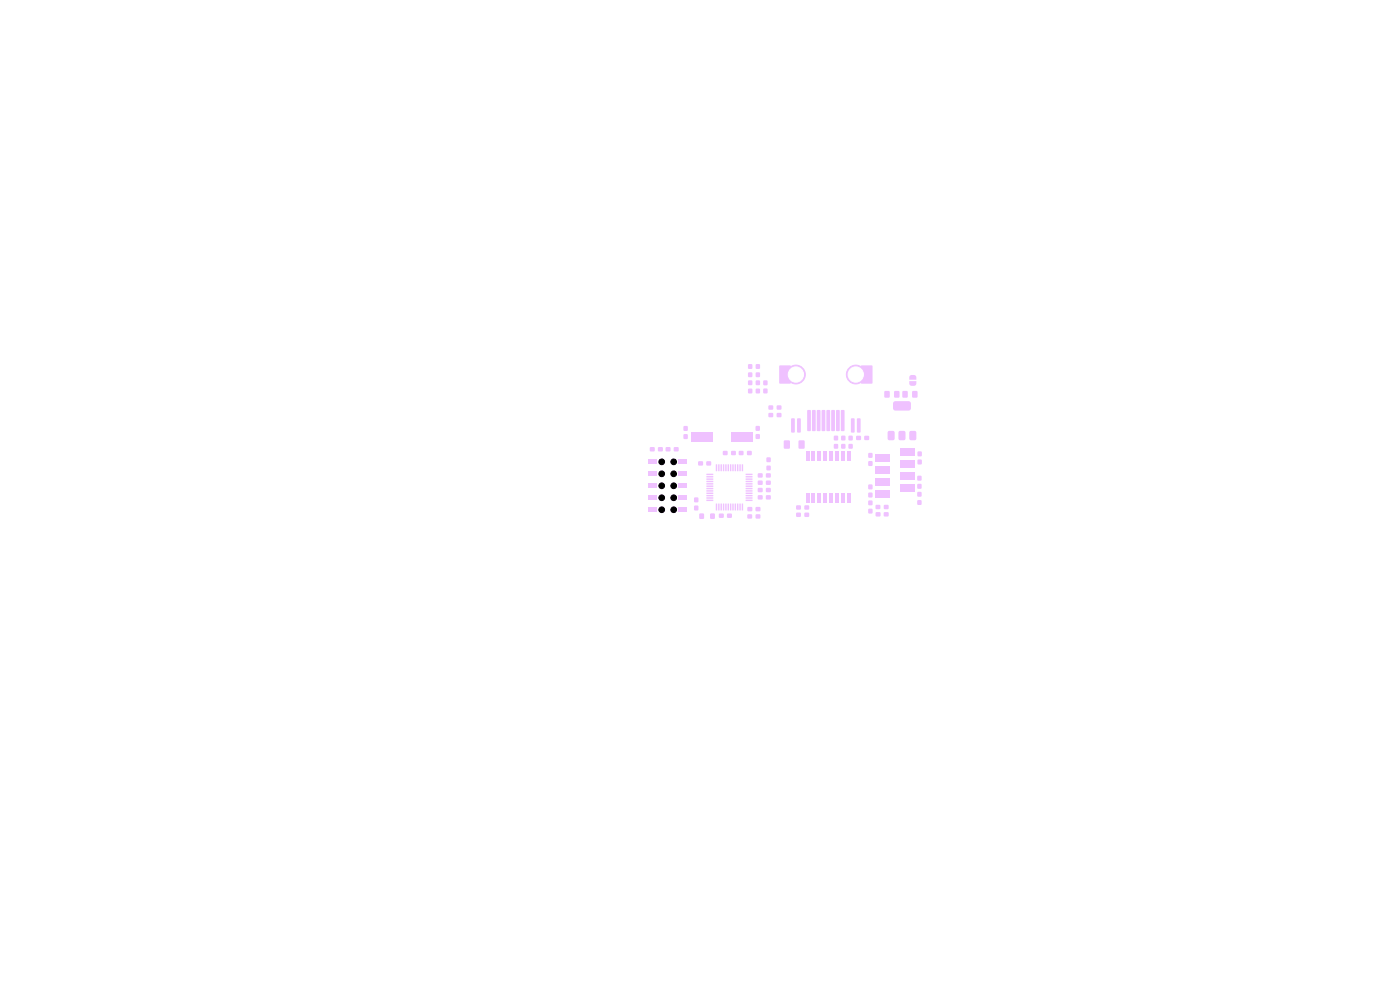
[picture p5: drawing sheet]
<svg xmlns="http://www.w3.org/2000/svg" width="297mm" height="210mm" viewBox="0 0 297 210" stroke-linecap="round" stroke-linejoin="round" font-family="sans-serif">
<g fill="#efc1ff">
<path d="M147.3 107.3h.8v.9h-.8z"/>
<path d="M147.3 105.6h.8v.9h-.8z"/>
<path d="M187.5 108.7h1v.8h-1z"/>
<path d="M185.8 108.7h.9v.8h-.9z"/>
<path d="M137.9 94.9h.9v.8h-.9z"/>
<path d="M139.6 94.9h1v.8h-1z"/>
<path d="M184.2 96.1h.9v1h-.9z"/>
<path d="M184.2 97.9h.9v.9h-.9z"/>
<path d="M185.7 104.1h3v1.5h-3z"/>
<path d="M190.9 102.8h3v1.5h-3z"/>
<path d="M185.7 101.5h3v1.5h-3z"/>
<path d="M190.9 100.3h3v1.5h-3z"/>
<path d="M185.7 99h3v1.5h-3z"/>
<path d="M190.9 97.7h3v1.5h-3z"/>
<path d="M185.7 96.5h3v1.5h-3z"/>
<path d="M190.9 95.2h3v1.5h-3z"/>
<path d="M160.8 103.5h.9v.9h-.9z"/>
<path d="M162.5 103.5h1v.9h-1z"/>
<path d="M188.4 91.6l.3-.2h.8l.2 .2 .1 1.4-.2 .3-.9 .1-.3-.2z"/>
<path d="M190.7 91.6l.3-.2h.8l.2 .2 .1 1.4-.2 .3-.9 .1-.3-.2z"/>
<path d="M189.6 85.2l.3-.1 3.1 .1 .2 .3v1.3l-.5 .3-3-.1-.3-.4 .1-1.1z"/>
<path d="M193 91.6l.3-.2h.8l.2 .2 .1 1.4-.2 .3-.9 .1-.3-.2z"/>
<path d="M192.9 80.8h1.5v.7l-.4 .3h-.8l-.3-.3z"/>
<path d="M193 79.7l.3-.1h.8l.3 .3v.6h-1.5z"/>
</g>
<g fill="#efc1ff" stroke="#efc1ff" stroke-width=".21">
<circle cx="140.4" cy="98" r=".6"/>
<circle cx="140.4" cy="100.5" r=".6"/>
<circle cx="140.4" cy="103" r=".6"/>
<circle cx="140.4" cy="105.6" r=".6"/>
<circle cx="140.4" cy="108.1" r=".6"/>
<circle cx="142.9" cy="98" r=".6"/>
<circle cx="142.9" cy="100.5" r=".6"/>
<circle cx="142.9" cy="103" r=".6"/>
<circle cx="142.9" cy="105.6" r=".6"/>
<circle cx="142.9" cy="108.1" r=".6"/>
</g>
<g fill="#efc1ff">
<path d="M137.5 97.5h1.8v.9h-1.8z"/>
<path d="M143.9 97.5h1.8v.9h-1.8z"/>
<path d="M137.5 100.1h1.8v.9h-1.8z"/>
<path d="M143.9 100.1h1.8v.9h-1.8z"/>
<path d="M137.5 102.6h1.8v.9h-1.8z"/>
<path d="M143.9 102.6h1.8v.9h-1.8z"/>
<path d="M137.5 105.1h1.8v.9h-1.8z"/>
<path d="M143.9 105.1h1.8v.9h-1.8z"/>
<path d="M137.5 107.7h1.8v.9h-1.8z"/>
<path d="M143.9 107.7h1.8v.9h-1.8z"/>
<path d="M166.3 93.5h1.2v1.6h-1.2z"/>
<path d="M169.5 93.5h1.1v1.6h-1.1z"/>
<path d="M184.2 108h.9v.9h-.9z"/>
<path d="M184.2 106.2h.9v.9h-.9z"/>
<path d="M184.2 102.8h.9v1h-.9z"/>
<path d="M184.2 104.5h.9v1h-.9z"/>
<path d="M143 94.9h.9v.8h-.9z"/>
<path d="M141.3 94.9h.9v.8h-.9z"/>
<path d="M160.8 100.4h.9v.9h-.9z"/>
<path d="M162.5 100.4h1v.9h-1z"/>
<path d="M171 104.6h.6v1.9h-.6z"/>
<path d="M172.3 104.6h.6v1.9h-.6z"/>
<path d="M173.5 104.6h.7v1.9h-.7z"/>
<path d="M174.8 104.6h.6v1.9h-.6z"/>
<path d="M176.1 104.6h.6v1.9h-.6z"/>
<path d="M177.3 104.6h.7v1.9h-.7z"/>
<path d="M178.6 104.6h.6v1.9h-.6z"/>
<path d="M179.9 104.6h.6v1.9h-.6z"/>
<path d="M179.9 95.8h.6v1.9h-.6z"/>
<path d="M178.6 95.8h.6v1.9h-.6z"/>
<path d="M177.3 95.8h.7v1.9h-.7z"/>
<path d="M176.1 95.8h.6v1.9h-.6z"/>
<path d="M174.8 95.8h.6v1.9h-.6z"/>
<path d="M173.5 95.8h.7v1.9h-.7z"/>
<path d="M172.3 95.8h.6v1.9h-.6z"/>
<path d="M171 95.8h.6v1.9h-.6z"/>
<path d="M158.7 79h.9v1h-.9z"/>
<path d="M158.7 77.3h.9v.9h-.9z"/>
<path d="M156.8 95.7h.9v.8h-.9z"/>
<path d="M158.5 95.7h.9v.8h-.9z"/>
<path d="M194.6 101h.9v.9h-.9z"/>
<path d="M194.6 102.7h.9v.9h-.9z"/>
<path d="M171.3 87h.5l.2 .2v4.1l-.2 .2-.4-.1-.2-.1z"/>
<path d="M172.3 87h.5l.2 .2v4.1l-.2 .2-.4-.1-.2-.1z"/>
<path d="M173.3 87h.6l.2 .2v4.1l-.2 .2-.5-.1-.1-.1z"/>
<path d="M174.3 87h.6l.2 .2v4.1l-.2 .2-.5-.1-.1-.1z"/>
<path d="M175.4 87h.5l.2 .2v4.1l-.2 .2-.5-.1-.1-.1z"/>
<path d="M176.4 87h.5l.2 .2v4.1l-.2 .2-.4-.1-.2-.1z"/>
<path d="M177.4 87h.5l.3 .2v4.1l-.3 .2-.4-.1-.1-.1z"/>
<path d="M178.4 87h.6l.2 .2v4.1l-.2 .2-.5-.1-.1-.1z"/>
<path d="M181.8 88.8l.6-.1 .2 .2v2.7l-.2 .2h-.5l-.1-.2z"/>
<path d="M180.6 88.8l.5-.1 .2 .2v2.7l-.2 .2h-.5l-.1-.2z"/>
<path d="M169.1 88.8l.6-.1 .2 .2v2.7l-.2 .2h-.5l-.1-.2z"/>
<path d="M167.9 88.8l.5-.1 .2 .2v2.7l-.2 .2h-.5l-.1-.2z"/>
<path d="M182.7 77.6l2.2-.1 .2 .1v3.6l-.1 .2h-2.2l-.2-.1z"/>
</g>
<g fill="#efc1ff" stroke="#efc1ff" stroke-width=".21">
<circle cx="181.5" cy="79.4" r="2"/>
<circle cx="168.8" cy="79.4" r="2"/>
</g>
<g fill="#efc1ff">
<path d="M165.4 77.6l2.2-.1 .2 .1v3.6l-.1 .2h-2.2l-.2-.1z"/>
<path d="M176.9 92.5h.9v.9h-.9z"/>
<path d="M176.9 94.2h.9v.9h-.9z"/>
<path d="M155.1 95.7h1v.8h-1z"/>
<path d="M153.4 95.7h.9v.8h-.9z"/>
<path d="M160.8 105.1h.9v.8h-.9z"/>
<path d="M162.5 105.1h1v.8h-1z"/>
<path d="M158.6 107.6h.9v.8h-.9z"/>
<path d="M160.3 107.6h1v.8h-1z"/>
<path d="M146.6 91.7h4.5v2h-4.5z"/>
<path d="M155.1 91.7h4.5v2h-4.5z"/>
<path d="M160.8 102h.9v.8h-.9z"/>
<path d="M162.5 102h1v.8h-1z"/>
<path d="M158.7 80.7h.9v1h-.9z"/>
<path d="M158.7 82.5h.9v.9h-.9z"/>
<path d="M148.4 109h.9v1h-.9z"/>
<path d="M150.7 109h.9v1h-.9z"/>
<path d="M194.7 95.8h.8v.9h-.8z"/>
<path d="M194.7 97.5h.8v1h-.8z"/>
<path d="M149.9 97.9h.9v.8h-.9z"/>
<path d="M148.2 97.9h.9v.8h-.9z"/>
<path d="M178.5 92.5h.8v.9h-.8z"/>
<path d="M178.5 94.2h.8v.9h-.8z"/>
<path d="M162 80.7h.8v1h-.8z"/>
<path d="M162 82.5h.8v.9h-.8z"/>
<path d="M162.6 98.8h.9v.9h-.9z"/>
<path d="M162.6 97.1h.9v.9h-.9z"/>
<path d="M187.7 83h1v1.3h-1z"/>
<path d="M189.7 83h1.1v1.3h-1.1z"/>
<path d="M193.6 83h1v1.3h-1z"/>
<path d="M191.5 83h1v1.3h-1z"/>
<path d="M181.7 92.5h.9v.8h-.9z"/>
<path d="M183.4 92.5h.9v.8h-.9z"/>
<path d="M187.5 107.1h1v.9h-1z"/>
<path d="M185.8 107.1h.9v.9h-.9z"/>
<path d="M170.7 107.2h.9v.9h-.9z"/>
<path d="M168.9 107.2h1v.9h-1z"/>
<path d="M163.1 87.6h.9v.9h-.9z"/>
<path d="M164.8 87.6h.9v.9h-.9z"/>
<path d="M160.4 80.7h.8v1h-.8z"/>
<path d="M160.4 82.5h.8v.9h-.8z"/>
<path d="M180 92.5h.9v.9h-.9z"/>
<path d="M180 94.2h.9v.9h-.9z"/>
<path d="M194.6 106.1h.9v1h-.9z"/>
<path d="M194.6 104.4h.9v.9h-.9z"/>
<path d="M170.7 108.8h.9v.8h-.9z"/>
<path d="M168.9 108.8h1v.8h-1z"/>
<path d="M152.6 109h.9v.8h-.9z"/>
<path d="M154.3 109h.9v.8h-.9z"/>
<path d="M145 90.4h.9v1h-.9z"/>
<path d="M145 92.1h.9v1h-.9z"/>
<path d="M163.1 86h.9v.9h-.9z"/>
<path d="M164.8 86h.9v.9h-.9z"/>
<path d="M151.9 106.8l.2 .1v1.4l-.3-.1z"/>
<path d="M152.4 106.8l.2 .1v1.4l-.2-.1z"/>
<path d="M152.9 106.8l.3 .1-.1 1.4-.3-.1z"/>
<path d="M153.4 106.8l.2 .1v1.4l-.3-.1z"/>
<path d="M153.9 106.8l.2 .1v1.4l-.2-.1z"/>
<path d="M154.4 106.8l.3 .1-.1 1.4-.3-.1z"/>
<path d="M154.9 106.8l.2 .1v1.4l-.3-.1z"/>
<path d="M155.4 106.8l.2 .1v1.4l-.3-.1z"/>
<path d="M155.9 106.8l.2 .1v1.4l-.2-.1z"/>
<path d="M156.4 106.8l.2 .1v1.4l-.3-.1z"/>
<path d="M156.9 106.8l.2 .1v1.4l-.3-.1z"/>
<path d="M157.4 106.8l.2 .1v1.4l-.2-.1z"/>
<path d="M158.2 106h1.4l.1 .2-1.5 .1z"/>
<path d="M158.2 105.5h1.4l.1 .2-1.5 .1z"/>
<path d="M158.2 105h1.4l.1 .2-1.5 .1z"/>
<path d="M158.2 104.5h1.4l.1 .2-1.5 .1z"/>
<path d="M158.2 104h1.4l.1 .2-1.5 .1z"/>
<path d="M158.2 103.5h1.4l.1 .2-1.5 .1z"/>
<path d="M158.2 103h1.4l.1 .2-1.5 .1z"/>
<path d="M158.2 102.5h1.4l.1 .2-1.5 .1z"/>
<path d="M158.2 102h1.4l.1 .2-1.5 .1z"/>
<path d="M158.2 101.5h1.4l.1 .2-1.5 .1z"/>
<path d="M158.2 101h1.4l.1 .2-1.5 .1z"/>
<path d="M158.2 100.5h1.4l.1 .2-1.5 .1z"/>
<path d="M157.4 98.5l.2 .1v1.4l-.2-.1z"/>
<path d="M156.9 98.5l.2 .1v1.4l-.3-.1z"/>
<path d="M156.4 98.5l.2 .1v1.4l-.3-.1z"/>
<path d="M155.9 98.5l.2 .1v1.4l-.2-.1z"/>
<path d="M155.4 98.5l.2 .1v1.4l-.3-.1z"/>
<path d="M154.9 98.5l.2 .1v1.4l-.3-.1z"/>
<path d="M154.4 98.5l.3 .1-.1 1.4-.3-.1z"/>
<path d="M153.9 98.5l.2 .1v1.4l-.2-.1z"/>
<path d="M153.4 98.5l.2 .1v1.4l-.3-.1z"/>
<path d="M152.9 98.5l.3 .1-.1 1.4-.3-.1z"/>
<path d="M152.4 98.5l.2 .1v1.4l-.2-.1z"/>
<path d="M151.9 98.5l.2 .1v1.4l-.3-.1z"/>
<path d="M149.9 100.5h1.3l.1 .2-1.4 .1z"/>
<path d="M149.9 101h1.3l.1 .2-1.4 .1z"/>
<path d="M149.9 101.5h1.3l.1 .2-1.4 .1z"/>
<path d="M149.9 102h1.3l.1 .2-1.4 .1z"/>
<path d="M149.9 102.5h1.3l.1 .2-1.4 .1z"/>
<path d="M149.9 103h1.3l.1 .2-1.4 .1z"/>
<path d="M149.9 103.5h1.3l.1 .2-1.4 .1z"/>
<path d="M149.9 104h1.3l.1 .2-1.4 .1z"/>
<path d="M149.9 104.5h1.3l.1 .2-1.4 .1z"/>
<path d="M149.9 105h1.3l.1 .2-1.4 .1z"/>
<path d="M149.9 105.5h1.3l.1 .2-1.4 .1z"/>
<path d="M149.9 106h1.3l.1 .2-1.4 .1z"/>
<path d="M160.4 79h.8v1h-.8z"/>
<path d="M160.4 77.3h.8v.9h-.8z"/>
<path d="M160.3 90.4h.9v.9h-.9z"/>
<path d="M160.3 92.1h.9v1h-.9z"/>
<path d="M160.3 109.1h1v.9h-1z"/>
<path d="M158.6 109.1h.9v.9h-.9z"/>
</g>
<g fill="#000" stroke="#000" stroke-width=".21">
<circle cx="140.4" cy="98" r=".6"/>
<circle cx="142.9" cy="98" r=".6"/>
<circle cx="140.4" cy="100.5" r=".6"/>
<circle cx="140.4" cy="103" r=".6"/>
<circle cx="140.4" cy="105.6" r=".6"/>
<circle cx="140.4" cy="108.1" r=".6"/>
<circle cx="142.9" cy="105.6" r=".6"/>
<circle cx="142.9" cy="108.1" r=".6"/>
<circle cx="142.9" cy="100.5" r=".6"/>
<circle cx="142.9" cy="103" r=".6"/>
</g>
<g fill="#fff" stroke="#fff" stroke-width=".21">
<circle cx="181.5" cy="79.5" r="1.62"/>
<circle cx="168.8" cy="79.5" r="1.62"/>
</g>
</svg>
